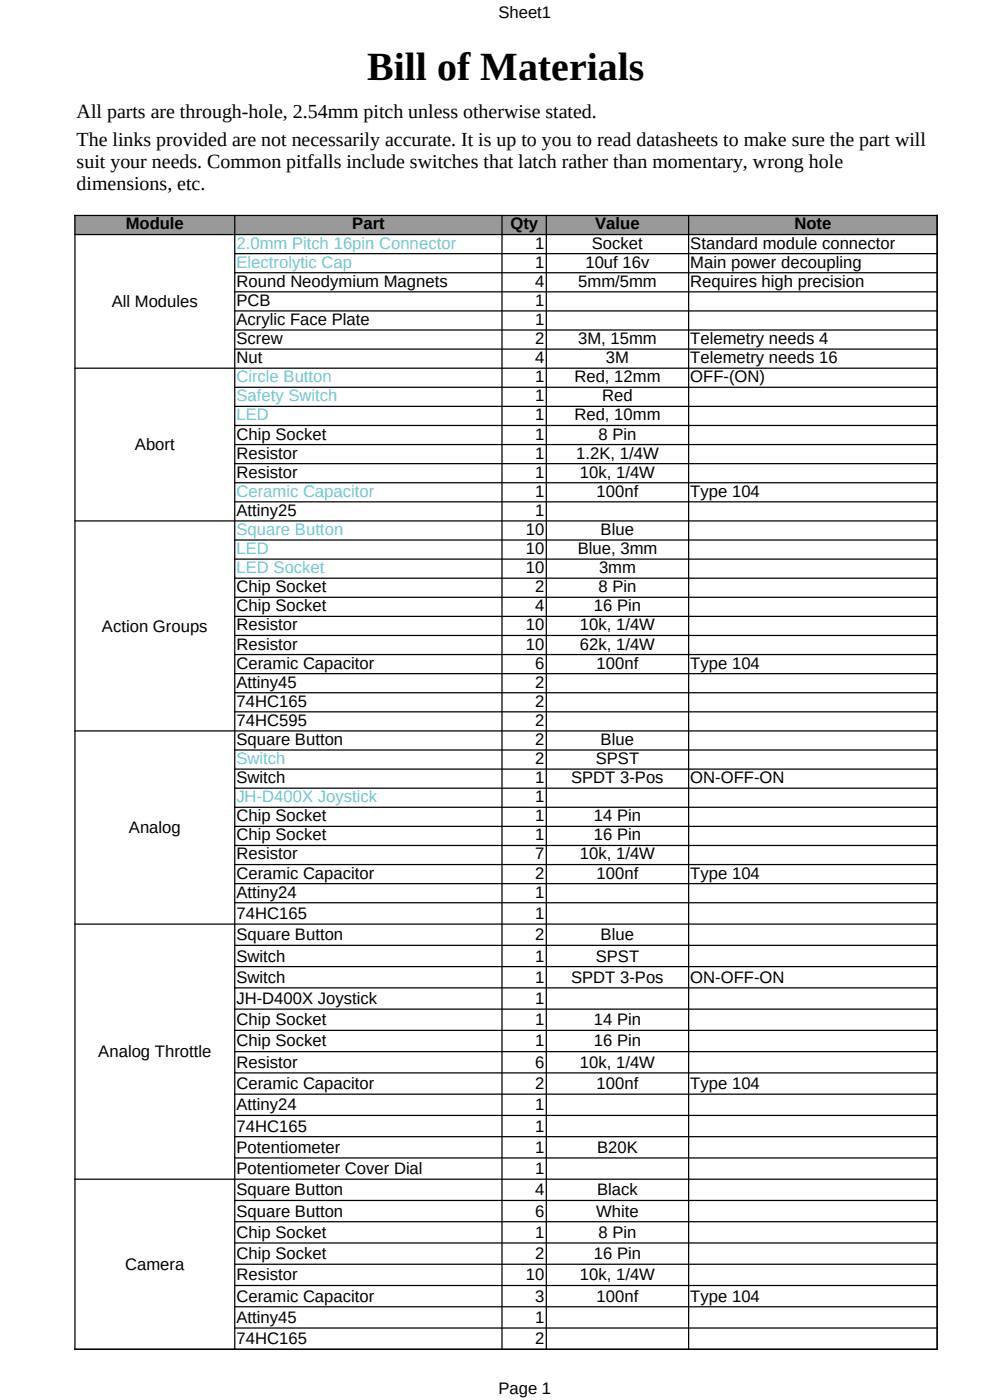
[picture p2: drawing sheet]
<svg xmlns="http://www.w3.org/2000/svg" width="210mm" height="297mm" viewBox="0 0 210 297" stroke-linecap="round" stroke-linejoin="round" font-family="sans-serif">
<defs><g id="words">
<text font-size="8.5" x="77.9" y="17.1">Bill of Materials</text>
<g font-size="4.2">
<text x="16.3" y="25.1">All parts are through-hole, 2.54mm pitch unless otherwise stated.</text>
<text x="16.3" y="31">The links provided are not necessarily accurate. It is up to you to read datasheets to make sure the part will</text>
<text x="16.3" y="35.7">suit your needs. Common pitfalls include switches that latch rather than momentary, wrong hole</text>
<text x="16.3" y="40.4">dimensions, etc.</text>
</g>
<g font-size="3.5">
<text x="105.8" y="3.7">Sheet1</text>
<text x="26.7" y="48.7">Module</text>
<text x="74.7" y="48.7">Part</text>
<text x="108.3" y="48.7">Qty</text>
<text x="113.6" y="52.7">1</text>
<text x="125.6" y="52.7">Socket</text>
<text x="126.3" y="48.7">Value</text>
<text x="146.4" y="52.7">Standard module connector</text>
<text x="168.5" y="48.7">Note</text>
<text x="113.6" y="56.8">1</text>
<text x="124.2" y="56.8">10uf 16v</text>
<text x="146.4" y="56.8">Main power decoupling</text>
<text x="23.7" y="65.2">All Modules</text>
<text x="50.2" y="60.8">Round Neodymium Magnets</text>
<text x="50.2" y="64.9">PCB</text>
<text x="113.6" y="60.8">4</text>
<text x="113.6" y="64.9">1</text>
<text x="122.7" y="60.8">5mm/5mm</text>
<text x="146.4" y="60.8">Requires high precision</text>
<text x="50.2" y="68.9">Acrylic Face Plate</text>
<text x="113.6" y="68.9">1</text>
<text x="50.2" y="73">Screw</text>
<text x="50.2" y="77.1">Nut</text>
<text x="113.6" y="73">2</text>
<text x="113.6" y="77.1">4</text>
<text x="122.6" y="73">3M, 15mm</text>
<text x="128.6" y="77.1">3M</text>
<text x="146.4" y="73">Telemetry needs 4</text>
<text x="146.4" y="77.1">Telemetry needs 16</text>
<text x="113.6" y="81.1">1</text>
<text x="121.9" y="81.1">Red, 12mm</text>
<text x="146.4" y="81.1">OFF-(ON)</text>
<text x="113.6" y="85.1">1</text>
<text x="113.6" y="89.2">1</text>
<text x="121.9" y="89.2">Red, 10mm</text>
<text x="127.7" y="85.1">Red</text>
<text x="28.6" y="95.6">Abort</text>
<text x="50.2" y="93.2">Chip Socket</text>
<text x="113.6" y="93.2">1</text>
<text x="127" y="93.2">8 Pin</text>
<text x="50.2" y="97.3">Resistor</text>
<text x="50.2" y="101.3">Resistor</text>
<text x="113.6" y="97.3">1</text>
<text x="113.6" y="101.3">1</text>
<text x="122.2" y="97.3">1.2K, 1/4W</text>
<text x="123" y="101.3">10k, 1/4W</text>
<text x="113.6" y="105.4">1</text>
<text x="126.5" y="105.4">100nf</text>
<text x="146.4" y="105.4">Type 104</text>
<text x="50.2" y="109.4">Attiny25</text>
<text x="111.6" y="113.5">10</text>
<text x="113.6" y="109.4">1</text>
<text x="127.4" y="113.5">Blue</text>
<text x="111.6" y="117.6">10</text>
<text x="122.6" y="117.6">Blue, 3mm</text>
<text x="50.2" y="125.6">Chip Socket</text>
<text x="111.6" y="121.6">10</text>
<text x="113.6" y="125.6">2</text>
<text x="127" y="125.6">8 Pin</text>
<text x="127.1" y="121.6">3mm</text>
<text x="50.2" y="129.7">Chip Socket</text>
<text x="113.6" y="129.7">4</text>
<text x="126" y="129.7">16 Pin</text>
<text x="21.6" y="134">Action Groups</text>
<text x="50.2" y="133.7">Resistor</text>
<text x="50.2" y="137.8">Resistor</text>
<text x="111.6" y="133.7">10</text>
<text x="111.6" y="137.8">10</text>
<text x="123" y="133.7">10k, 1/4W</text>
<text x="123" y="137.8">62k, 1/4W</text>
<text x="50.2" y="141.8">Ceramic Capacitor</text>
<text x="113.6" y="141.8">6</text>
<text x="126.5" y="141.8">100nf</text>
<text x="146.4" y="141.8">Type 104</text>
<text x="50.2" y="145.9">Attiny45</text>
<text x="50.2" y="149.9">74HC165</text>
<text x="113.6" y="145.9">2</text>
<text x="113.6" y="149.9">2</text>
<text x="50.2" y="154">74HC595</text>
<text x="113.6" y="154">2</text>
<text x="50.2" y="158">Square Button</text>
<text x="113.6" y="158">2</text>
<text x="127.4" y="158">Blue</text>
<text x="50.2" y="166.1">Switch</text>
<text x="113.6" y="162.1">2</text>
<text x="113.6" y="166.1">1</text>
<text x="121.1" y="166.1">SPDT 3-Pos</text>
<text x="126.4" y="162.1">SPST</text>
<text x="146.4" y="166.1">ON-OFF-ON</text>
<text x="113.6" y="170.2">1</text>
<text x="27.3" y="176.8">Analog</text>
<text x="50.2" y="174.2">Chip Socket</text>
<text x="50.2" y="178.3">Chip Socket</text>
<text x="113.6" y="174.2">1</text>
<text x="113.6" y="178.3">1</text>
<text x="126" y="174.2">14 Pin</text>
<text x="126" y="178.3">16 Pin</text>
<text x="50.2" y="182.3">Resistor</text>
<text x="113.6" y="182.3">7</text>
<text x="123" y="182.3">10k, 1/4W</text>
<text x="50.2" y="186.4">Ceramic Capacitor</text>
<text x="50.2" y="190.4">Attiny24</text>
<text x="113.6" y="186.4">2</text>
<text x="113.6" y="190.4">1</text>
<text x="126.5" y="186.4">100nf</text>
<text x="146.4" y="186.4">Type 104</text>
<text x="50.2" y="195">74HC165</text>
<text x="113.6" y="195">1</text>
<text x="50.2" y="199.5">Square Button</text>
<text x="50.2" y="204">Switch</text>
<text x="113.6" y="199.5">2</text>
<text x="113.6" y="204">1</text>
<text x="126.4" y="204">SPST</text>
<text x="127.4" y="199.5">Blue</text>
<text x="50.2" y="208.5">Switch</text>
<text x="113.6" y="208.5">1</text>
<text x="121.1" y="208.5">SPDT 3-Pos</text>
<text x="146.4" y="208.5">ON-OFF-ON</text>
<text x="50.2" y="213">JH-D400X Joystick</text>
<text x="113.6" y="213">1</text>
<text x="50.2" y="217.5">Chip Socket</text>
<text x="113.6" y="217.5">1</text>
<text x="126" y="217.5">14 Pin</text>
<text x="20.8" y="224.3">Analog Throttle</text>
<text x="50.2" y="222">Chip Socket</text>
<text x="50.2" y="226.5">Resistor</text>
<text x="113.6" y="222">1</text>
<text x="113.6" y="226.5">6</text>
<text x="123" y="226.5">10k, 1/4W</text>
<text x="126" y="222">16 Pin</text>
<text x="50.2" y="231">Ceramic Capacitor</text>
<text x="113.6" y="231">2</text>
<text x="126.5" y="231">100nf</text>
<text x="146.4" y="231">Type 104</text>
<text x="50.2" y="235.6">Attiny24</text>
<text x="113.6" y="235.6">1</text>
<text x="50.2" y="240.1">74HC165</text>
<text x="50.2" y="244.6">Potentiometer</text>
<text x="113.6" y="240.1">1</text>
<text x="113.6" y="244.6">1</text>
<text x="126.7" y="244.6">B20K</text>
<text x="50.2" y="249.1">Potentiometer Cover Dial</text>
<text x="113.6" y="249.1">1</text>
<text x="50.2" y="253.6">Square Button</text>
<text x="113.6" y="253.6">4</text>
<text x="126.7" y="253.6">Black</text>
<text x="50.2" y="258.1">Square Button</text>
<text x="50.2" y="262.6">Chip Socket</text>
<text x="113.6" y="258.1">6</text>
<text x="113.6" y="262.6">1</text>
<text x="126.5" y="258.1">White</text>
<text x="127" y="262.6">8 Pin</text>
<text x="26.6" y="269.5">Camera</text>
<text x="50.2" y="267.1">Chip Socket</text>
<text x="113.6" y="267.1">2</text>
<text x="126" y="267.1">16 Pin</text>
<text x="50.2" y="271.6">Resistor</text>
<text x="111.6" y="271.6">10</text>
<text x="123" y="271.6">10k, 1/4W</text>
<text x="50.2" y="276.2">Ceramic Capacitor</text>
<text x="50.2" y="280.6">Attiny45</text>
<text x="113.6" y="276.2">3</text>
<text x="113.6" y="280.6">1</text>
<text x="126.5" y="276.2">100nf</text>
<text x="146.4" y="276.2">Type 104</text>
<text x="50.2" y="285.2">74HC165</text>
<text x="113.6" y="285.2">2</text>
<text x="105.8" y="295.7">Page 1</text>
</g>
<g font-size="3.5" fill="#6acad8">
<text x="50.2" y="52.7">2.0mm Pitch 16pin Connector</text>
<text x="50.2" y="56.8">Electrolytic Cap</text>
<text x="50.2" y="81.1">Circle Button</text>
<text x="50.2" y="85.1">Safety Switch</text>
<text x="50.2" y="89.2">LED</text>
<text x="50.2" y="105.4">Ceramic Capacitor</text>
<text x="50.2" y="113.5">Square Button</text>
<text x="50.2" y="117.6">LED</text>
<text x="50.2" y="121.6">LED Socket</text>
<text x="50.2" y="162.1">Switch</text>
<text x="50.2" y="170.2">JH-D400X Joystick</text>
</g>
</g></defs>
<path d="M15.9 45.7h182.9v4h-182.9z" fill-rule="evenodd" fill="#999"/>
<g fill="none" stroke="#000" stroke-width=".26">
<path d="M15.8 45.7h183.1M15.8 49.8h183.1M15.9 45.6v240.8M49.7 53.8h149.2M49.7 57.9h149.2M49.8 45.6v240.8M106.5 45.6v240.8M115.9 45.6v240.8M146.1 45.6v240.8M198.8 45.6v240.8M15.8 78.1h183.1M49.7 61.9h149.2"/>
<path d="M49.7 66h149.2M49.7 70h149.2M49.7 74.1h149.2M49.7 82.2h149.2M49.7 86.2h149.2M49.7 90.3h149.2M49.7 94.3h149.2M49.7 98.4h149.2M15.8 110.5h183.1M49.7 102.4h149.2M49.7 106.5h149.2M49.7 114.6h149.2"/>
<path d="M49.7 118.6h149.2M49.7 122.7h149.2M49.7 126.7h149.2M49.7 130.8h149.2M49.7 134.8h149.2M49.7 138.9h149.2M15.8 155.1h183.1M49.7 142.9h149.2M49.7 147h149.2M49.7 151h149.2M49.7 159.1h149.2M49.7 163.2h149.2"/>
<path d="M49.7 167.2h149.2M49.7 171.3h149.2M49.7 175.3h149.2M49.7 179.4h149.2M15.8 196h183.1M49.7 183.4h149.2M49.7 187.5h149.2M49.7 191.5h149.2M49.7 200.6h149.2M49.7 205.1h149.2M49.7 209.6h149.2M49.7 214.1h149.2"/>
<path d="M49.7 218.6h149.2M49.7 223.1h149.2M49.7 227.6h149.2M49.7 232.1h149.2M49.7 236.6h149.2M15.8 250.2h183.1M49.7 241.1h149.2M49.7 245.7h149.2M49.7 254.7h149.2M49.7 259.2h149.2M49.7 263.7h149.2M49.7 268.2h149.2"/>
<path d="M49.7 272.7h149.2M49.7 277.2h149.2M15.8 286.2h183.1M49.7 281.7h149.2"/>
</g>
<use href="#words"/>
</svg>
